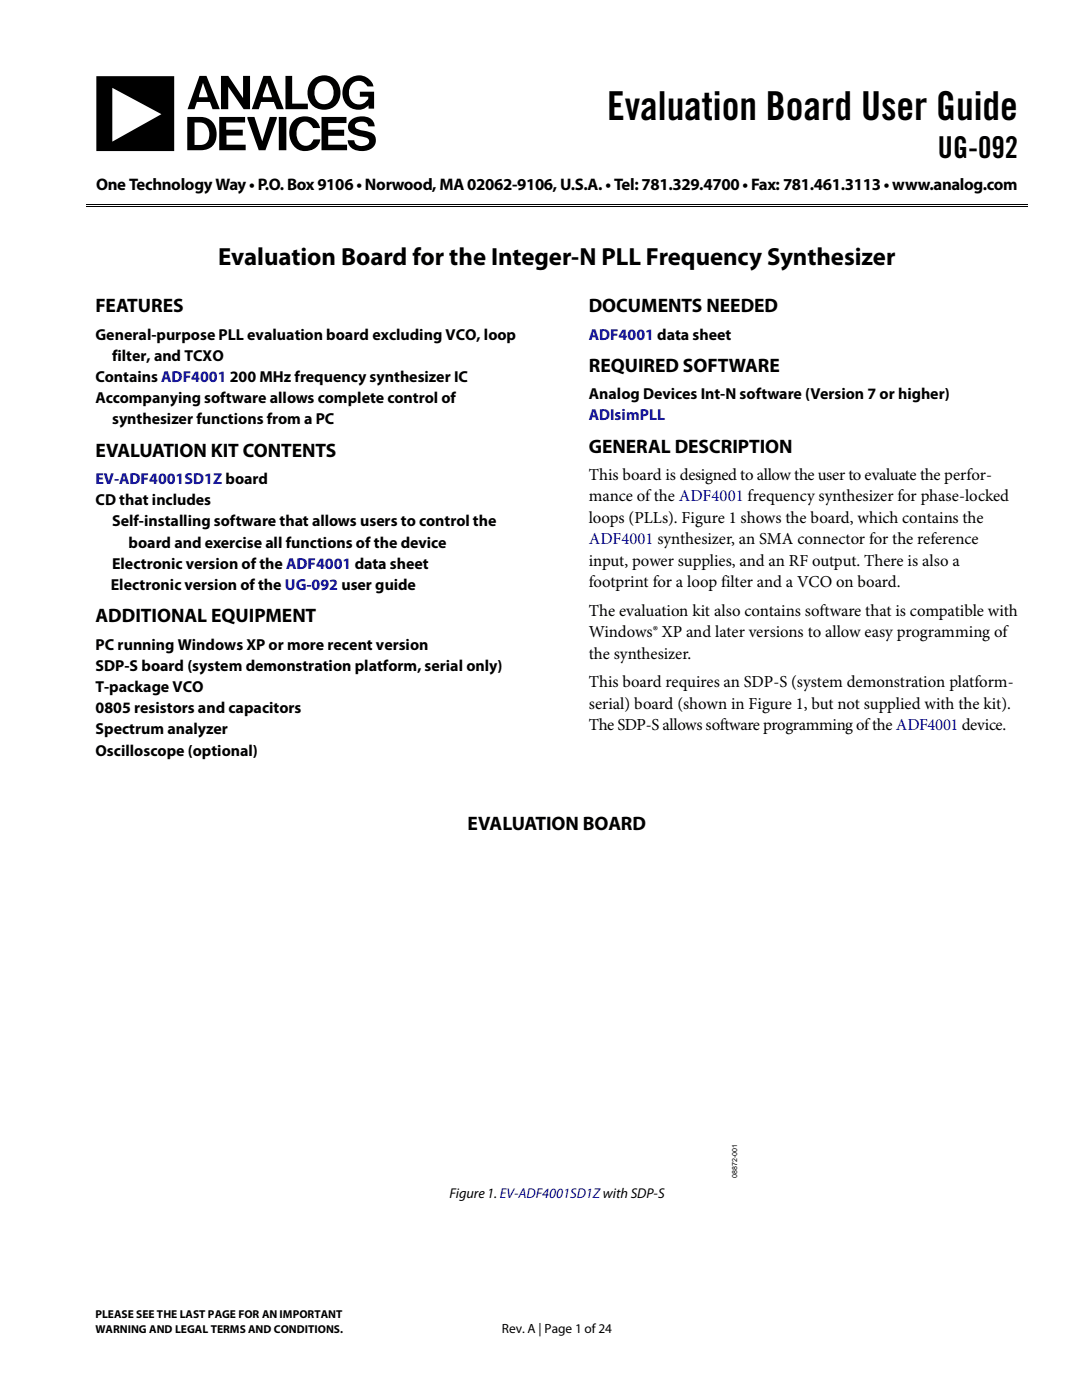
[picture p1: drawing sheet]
<svg xmlns="http://www.w3.org/2000/svg" width="216mm" height="279mm" viewBox="0 0 216 279" stroke-linecap="round" stroke-linejoin="round" font-family="sans-serif">
<defs><g id="words">
<text font-size="8" x="121.2" y="24">Evaluation Board User Guide</text>
<text font-size="6" x="187.2" y="31.5">UG-092</text>
<text font-size="5" x="43.6" y="52.9">Evaluation Board for the Integer-N PLL Frequency Synthesizer</text>
<g font-size="3.9">
<text x="19" y="62.4">FEATURES</text>
<text x="117.5" y="62.4">DOCUMENTS NEEDED</text>
<text x="117.5" y="74.2">REQUIRED SOFTWARE</text>
<text x="19" y="91.1">EVALUATION KIT CONTENTS</text>
<text x="117.5" y="90.3">GENERAL DESCRIPTION</text>
<text x="19" y="124.2">ADDITIONAL EQUIPMENT</text>
<text x="93.3" y="165.7">EVALUATION BOARD</text>
</g>
<g font-size="3.3">
<text x="19.2" y="37.9">One TechnologyWay •P.O. Box9106•Norwood, MA02062-9106, U.S.A. • Tel: 781.329.4700•Fax: 781.461.3113•www.analog.com</text>
<text x="117.5" y="95.8">This board is designed to allow the user to evaluate the perfor-</text>
<text x="117.5" y="100.1">mance of the ADF4001 frequency synthesizer for phase-locked</text>
<text x="117.5" y="104.3">loops (PLLs). Figure 1 shows the board, which contains the</text>
<text x="117.5" y="112.9">input, power supplies, and an RF output. There is also a</text>
<text x="117.5" y="117.2">footprint for a loop filter and a VCO on board.</text>
<text x="117.5" y="122.9">The evaluation kit also contains software that is compatible with</text>
<text x="117.5" y="127.2">Windows® XP and later versions to allow easy programming of</text>
<text x="117.5" y="131.4">the synthesizer.</text>
<text x="117.5" y="137.1">This board requires an SDP-S (system demonstration platform-</text>
<text x="117.5" y="141.4">serial) board (shown in Figure 1, but not supplied with the kit).</text>
<text x="117.5" y="145.7">The SDP-S allows software programming of the ADF4001 device.</text>
</g>
<text font-size="3.3" fill="#00f" x="117.5" y="108.6">ADF4001 synthesizer, an SMA connector for the reference</text>
<g font-size="3.2">
<text x="19" y="67.8">General-purpose PLL evaluation board excluding VCO, loop</text>
<text x="19.1" y="76.2">Contains ADF4001</text>
<text x="22.4" y="72">filter, and TCXO</text>
<text x="45.9" y="76.2">200 MHz frequency synthesizer IC</text>
<text x="19.1" y="80.5">Accompanying software allows complete control of</text>
<text x="117.5" y="79.7">Analog Devices Int-N software (Version 7 or higher)</text>
<text x="22.4" y="84.7">synthesizer functions from a PC</text>
<text x="19" y="100.8">CD that includes</text>
<text x="22.4" y="105.1">Self-installing software that allows users to control the</text>
<text x="22.4" y="113.5">Electronic version of the ADF4001 data sheet</text>
<text x="25.7" y="109.3">board and exercise all functions of the device</text>
<text x="22.1" y="117.8">Electronic version of the UG-092 user guide</text>
<text x="19" y="129.6">PC running Windows XP or more recent version</text>
<text x="19" y="133.9">SDP-S board (system demonstration platform, serial only)</text>
<text x="19.1" y="138.1">T-package VCO</text>
<text x="19.1" y="142.3">0805 resistors and capacitors</text>
<text x="19.1" y="146.6">Spectrum analyzer</text>
<text x="19.1" y="150.8">Oscilloscope (optional)</text>
</g>
<g font-size="3.2" fill="#00f">
<text x="117.5" y="67.8">ADF4001 data sheet</text>
<text x="117.5" y="83.9">ADIsimPLL</text>
<text x="19" y="96.6">EV-ADF4001SD1Z board</text>
</g>
<text font-size="2.8" x="89.7" y="239">Figure 1. EV-ADF4001SD1Zwith SDP-S</text>
<text font-size="2.7" x="100.2" y="266">Rev. A | Page 1 of24</text>
<g font-size="2.3">
<text x="19" y="263.1">PLEASE SEE THE LAST PAGE FOR AN IMPORTANT</text>
<text x="19" y="266">WARNING AND LEGAL TERMS AND CONDITIONS.</text>
</g>
<text font-size="1.4" x="147.1" y="235.1" transform="rotate(-90 147.1 235.1)">08872-001</text>
</g></defs>
<path d="M17.1 40.8h188M17.1 41.1h188" fill="none" stroke="#000" stroke-width=".2"/>
<path d="M44.1 15.1h1.4l3 4.5v-4.5h1.4v6.7h-1.3l-3.1-4.5v4.5h-1.4zM57 15.1h1.3v5.6h3.1v1.1h-4.4zM52.6 15.1h1.4l2.6 6.7h-1.4l-.6-1.4h-2.5l-.5 1.4h-1.4zM39.8 15.1h1.4l2.7 6.7h-1.5l-.5-1.4h-2.6l-.5 1.4h-1.4zM62.2 16.1a3.3 3.3 0 0 1 4.1-.6 3.3 3.3 0 0 1 1.6 3.8 3.3 3.3 0 0 1-4.6 2.4 3.3 3.3 0 0 1-1.5-4.9zM69.2 16.1a3.1 3.1 0 0 1 5.3 1.2h-1.2a1.97 1.97 0 0 0-2.4-1.1 1.97 1.97 0 0 0-1.3 2.3 2.05 2.05 0 0 0 1.4 2.3 2.05 2.05 0 0 0 2.5-1.1v-.4h-1.7v-1h2.8v3.4h-1.1v-.7a3.1 3.1 0 0 1-3.5 .6 3.1 3.1 0 0 1-1.7-3.1l.4-1.6zM19.2 15.2h15.6v14.9h-15.6zM49.4 23.3h1.4l1.5 4.9 1.5-4.9h1.4v.4l-2.2 6.3h-1.4l-2.2-6.3zM64.2 23.3h4.9v1.3h-3.6v1.3h3.2v1.2h-3.2v1.8h3.8v1.1h-5.1zM43.7 23.3h5.2v1.1h-3.8v1.5h3.3v1.1h-3.2v1.9h3.8v1.1h-5.3zM37.4 23.3h2.6a3.4 3.4 0 0 1 3 4.8 2.84 2.84 0 0 1-3 1.9h-2.6zM55.6 23.3h1.5v6.7h-1.5zM58.4 24.3a3.1 3.1 0 0 1 3.1-1.1 3.1 3.1 0 0 1 2.4 2.4h-1.4a1.65 1.65 0 0 0-1.8-1.3 1.65 1.65 0 0 0-1.5 1.6 2.4 2.4 0 0 0 1.8 3.2 1.57 1.57 0 0 0 1.5-1.3h1.4v.2a3.1 3.1 0 0 1-3.2 2.2 3.1 3.1 0 0 1-2.9-2.6 3.9 3.9 0 0 1 .6-3.3zM70 24a3.4 3.4 0 0 1 4.3 0l.3 .4 .2 .8h-1.3a1.47 1.47 0 0 0-2.4-.7l-.2 .2a.81 .81 0 0 0 .7 1.2l1.1 .2a2.41 2.41 0 0 1 2.3 1.4 2.29 2.29 0 0 1-2.7 2.6 2.4 2.4 0 0 1-2.9-2.1h1.3a1.02 1.02 0 0 0 .6 1 2.12 2.12 0 0 0 2.2-.4 .79 .79 0 0 0-.5-1.2l-1.8-.4a1.79 1.79 0 0 1-1.5-2.6zM53.3 16.5l-.9 2.5v.4h1.8zM40.5 16.5l-.8 2.9h1.7zM63.4 16.7a2.63 2.63 0 0 0 .5 4 1.99 1.99 0 0 0 2.7-2.2 1.95 1.95 0 0 0-.9-2 1.95 1.95 0 0 0-2.3 .2zM22.4 17.5v10.8l9.8-5.5zM38.8 24.4v4.5h1.2a1.83 1.83 0 0 0 1.8-2.2 2.23 2.23 0 0 0-3-2.3z" fill="#000"/>
<use href="#words"/>
</svg>
